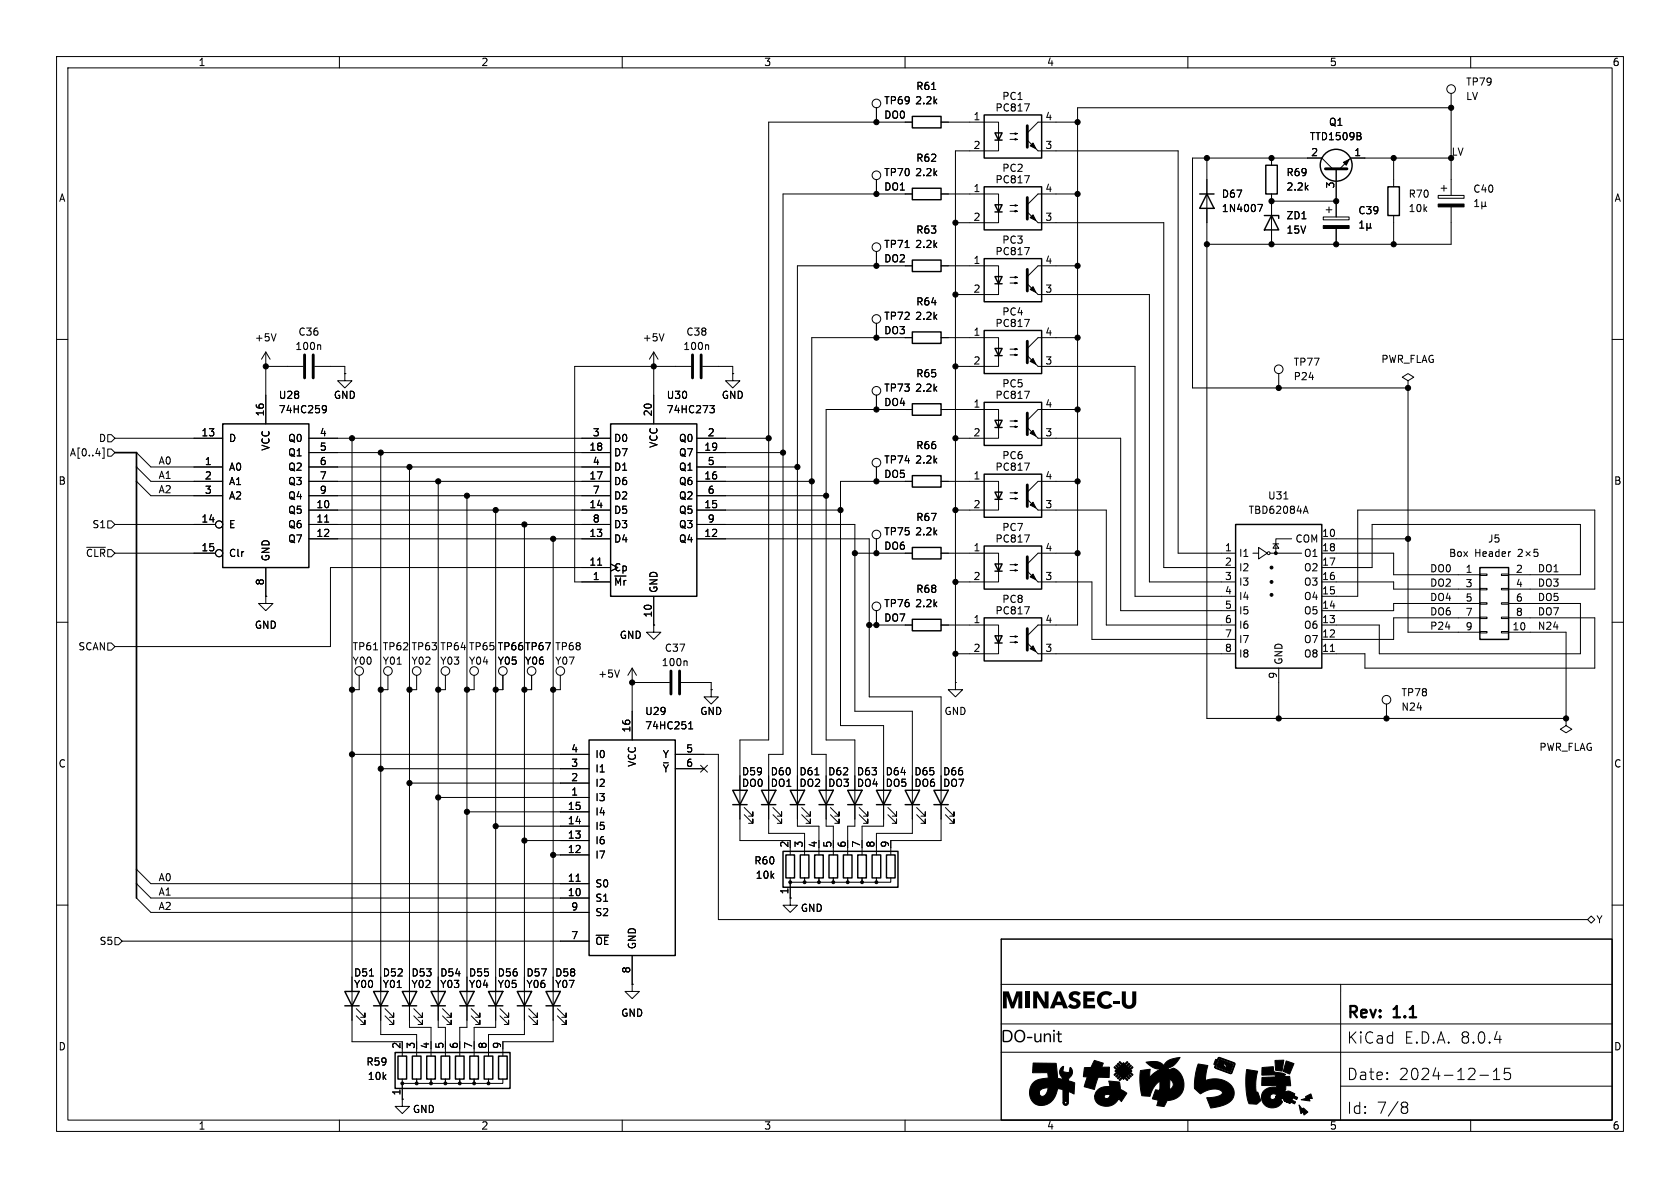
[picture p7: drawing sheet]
<svg xmlns="http://www.w3.org/2000/svg" width="297mm" height="210mm" viewBox="0 0 297 210" stroke-linecap="round" stroke-linejoin="round" font-family="sans-serif">
<defs><g id="words">
<g font-size="2.8">
<text x="177" y="184.8">DO-unit</text>
<text x="238" y="184.7">KiCad</text>
<text x="238" y="180.5">Rev:</text>
<text x="246.5" y="180.5">1.1</text>
<text x="248.2" y="184.7">E.D.A. 8.0.4</text>
<text x="238" y="191.2">Date:</text>
<text x="247.2" y="191.2">2024-12-15</text>
<text x="238" y="197.1">Id:</text>
<text x="243.3" y="197.1">7/8</text>
</g>
<g font-size="1.8">
<text x="35" y="11.9">1</text>
<text x="85" y="11.9">2</text>
<text x="135" y="11.9">3</text>
<text x="185" y="11.9">4</text>
<text x="235" y="11.9">5</text>
<text x="285" y="11.9">6</text>
<text x="161.9" y="16.1">R61</text>
<text x="177.1" y="17.9">PC1</text>
<text x="259.1" y="15.3">TP79</text>
<text x="259.1" y="17.9">LV</text>
<text x="156.2" y="18.6">TP69</text>
<text x="156.2" y="21.2">DO0</text>
<text x="161.7" y="18.6">2.2k</text>
<text x="172" y="21.3">1</text>
<text x="175.9" y="19.9">PC817</text>
<text x="184.7" y="21.3">4</text>
<text x="234.8" y="22.5">Q1</text>
<text x="161.9" y="28.8">R62</text>
<text x="172" y="26.4">2</text>
<text x="184.7" y="26.4">3</text>
<text x="231.5" y="25">TTD1509B</text>
<text x="231.7" y="27.7">2</text>
<text x="239.3" y="27.7">1</text>
<text x="256.5" y="27.6">LV</text>
<text x="10.3" y="35.9">A</text>
<text x="156.2" y="31.3">TP70</text>
<text x="156.2" y="33.9">DO1</text>
<text x="161.7" y="31.3">2.2k</text>
<text x="172" y="34">1</text>
<text x="175.9" y="32.6">PC817</text>
<text x="177.1" y="30.6">PC2</text>
<text x="184.7" y="34">4</text>
<text x="215.9" y="35.2">D67</text>
<text x="227.3" y="33.9">2.2k</text>
<text x="227.3" y="31.3">R69</text>
<text x="236" y="33.4" transform="rotate(-90 236 33.4)">3</text>
<text x="248.9" y="35.2">R70</text>
<text x="260.4" y="34.3">C40</text>
<text x="285.3" y="35.9">A</text>
<text x="161.9" y="41.5">R63</text>
<text x="172" y="39.1">2</text>
<text x="184.7" y="39.1">3</text>
<text x="215.9" y="37.7">1N4007</text>
<text x="227.3" y="39">ZD1</text>
<text x="227.3" y="41.5">15V</text>
<text x="240" y="38.1">C39</text>
<text x="248.9" y="37.7">10k</text>
<text x="156.2" y="44">TP71</text>
<text x="156.2" y="46.6">DO2</text>
<text x="161.7" y="44">2.2k</text>
<text x="172" y="46.7">1</text>
<text x="175.9" y="45.3">PC817</text>
<text x="177.1" y="43.3">PC3</text>
<text x="184.7" y="46.7">4</text>
<text x="172" y="51.8">2</text>
<text x="184.7" y="51.8">3</text>
<text x="52.7" y="59.5">C36</text>
<text x="121.2" y="59.5">C38</text>
<text x="156.2" y="56.7">TP72</text>
<text x="156.2" y="59.3">DO3</text>
<text x="161.7" y="56.7">2.2k</text>
<text x="161.9" y="54.2">R64</text>
<text x="172" y="59.4">1</text>
<text x="175.9" y="58">PC817</text>
<text x="177.1" y="56">PC4</text>
<text x="184.7" y="59.4">4</text>
<text x="45" y="60.6">+5V</text>
<text x="52.1" y="62.1">100n</text>
<text x="113.5" y="60.6">+5V</text>
<text x="120.7" y="62.1">100n</text>
<text x="172" y="64.5">2</text>
<text x="184.7" y="64.5">3</text>
<text x="228.6" y="64.9">TP77</text>
<text x="244.1" y="64.4">PWR_FLAG</text>
<text x="49.2" y="70.7">U28</text>
<text x="58.9" y="70.7">GND</text>
<text x="117.8" y="70.7">U30</text>
<text x="127.5" y="70.7">GND</text>
<text x="156.2" y="69.4">TP73</text>
<text x="156.2" y="72">DO4</text>
<text x="161.7" y="69.4">2.2k</text>
<text x="161.9" y="66.9">R65</text>
<text x="175.9" y="70.7">PC817</text>
<text x="177.1" y="68.7">PC5</text>
<text x="228.6" y="67.4">P24</text>
<text x="35.5" y="77.2">13</text>
<text x="46.7" y="73.7" transform="rotate(-90 46.7 73.7)">16</text>
<text x="49.2" y="73.3">74HC259</text>
<text x="56.4" y="77.2">4</text>
<text x="104.7" y="77.2">3</text>
<text x="115.3" y="73.7" transform="rotate(-90 115.3 73.7)">20</text>
<text x="117.8" y="73.3">74HC273</text>
<text x="125" y="77.2">2</text>
<text x="172" y="72.1">1</text>
<text x="172" y="77.2">2</text>
<text x="184.7" y="77.2">3</text>
<text x="184.7" y="72.1">4</text>
<text x="12.2" y="80.9">A[0..4]</text>
<text x="17.4" y="78.3">D</text>
<text x="27.9" y="82.2">A0</text>
<text x="36.1" y="82.3">1</text>
<text x="40.4" y="83.4">A0</text>
<text x="40.4" y="78.3">D</text>
<text x="47.9" y="79.8" transform="rotate(-90 47.9 79.8)">VCC</text>
<text x="50.9" y="78.3">Q0</text>
<text x="50.9" y="80.9">Q1</text>
<text x="50.9" y="83.4">Q2</text>
<text x="56.4" y="79.8">5</text>
<text x="56.4" y="82.3">6</text>
<text x="104.1" y="79.8">18</text>
<text x="104.7" y="82.3">4</text>
<text x="108.5" y="80.9">D7</text>
<text x="108.5" y="78.3">D0</text>
<text x="108.5" y="83.4">D1</text>
<text x="116.4" y="79.3" transform="rotate(-90 116.4 79.3)">VCC</text>
<text x="119.9" y="80.9">Q7</text>
<text x="119.9" y="78.3">Q0</text>
<text x="119.9" y="83.4">Q1</text>
<text x="124.4" y="79.8">19</text>
<text x="125" y="82.3">5</text>
<text x="156.2" y="82.1">TP74</text>
<text x="161.7" y="82.1">2.2k</text>
<text x="161.9" y="79.6">R66</text>
<text x="175.9" y="83.4">PC817</text>
<text x="177.1" y="81.4">PC6</text>
<text x="10.3" y="85.9">B</text>
<text x="27.9" y="84.7">A1</text>
<text x="27.9" y="87.3">A2</text>
<text x="36.1" y="84.8">2</text>
<text x="36.1" y="87.4">3</text>
<text x="40.4" y="86">A1</text>
<text x="40.4" y="88.5">A2</text>
<text x="50.9" y="86">Q3</text>
<text x="50.9" y="88.5">Q4</text>
<text x="55.8" y="89.9">10</text>
<text x="56.4" y="84.8">7</text>
<text x="56.4" y="87.4">9</text>
<text x="104.1" y="89.9">14</text>
<text x="104.1" y="84.8">17</text>
<text x="104.7" y="87.4">7</text>
<text x="108.5" y="86">D6</text>
<text x="108.5" y="88.5">D2</text>
<text x="119.9" y="86">Q6</text>
<text x="119.9" y="88.5">Q2</text>
<text x="124.4" y="89.9">15</text>
<text x="124.4" y="84.8">16</text>
<text x="125" y="87.4">6</text>
<text x="156.2" y="84.7">DO5</text>
<text x="172" y="84.8">1</text>
<text x="172" y="89.9">2</text>
<text x="184.7" y="89.9">3</text>
<text x="184.7" y="84.8">4</text>
<text x="224.1" y="88.5">U31</text>
<text x="285.3" y="85.9">B</text>
<text x="16.2" y="93.6">S1</text>
<text x="35.5" y="92.5">14</text>
<text x="40.4" y="93.6">E</text>
<text x="50.9" y="91">Q5</text>
<text x="50.9" y="93.6">Q6</text>
<text x="55.8" y="92.5">11</text>
<text x="55.8" y="95">12</text>
<text x="104.1" y="95">13</text>
<text x="104.7" y="92.5">8</text>
<text x="108.5" y="91">D5</text>
<text x="108.5" y="93.6">D3</text>
<text x="119.9" y="91">Q5</text>
<text x="119.9" y="93.6">Q3</text>
<text x="124.4" y="95">12</text>
<text x="125" y="92.5">9</text>
<text x="156.2" y="94.8">TP75</text>
<text x="161.7" y="94.8">2.2k</text>
<text x="161.9" y="92.3">R67</text>
<text x="177.1" y="94.1">PC7</text>
<text x="220.6" y="91">TBD62084A</text>
<text x="233.6" y="95">10</text>
<text x="15.1" y="98.7">~{CLR}</text>
<text x="35.5" y="97.5">15</text>
<text x="40.4" y="98.7">Clr</text>
<text x="47.9" y="99.3" transform="rotate(-90 47.9 99.3)">GND</text>
<text x="50.9" y="96.1">Q7</text>
<text x="104.1" y="100.1">11</text>
<text x="108.5" y="101.2">Cp</text>
<text x="108.5" y="96.1">D4</text>
<text x="119.9" y="96.1">Q4</text>
<text x="156.2" y="97.4">DO6</text>
<text x="172" y="97.5">1</text>
<text x="175.9" y="96.1">PC817</text>
<text x="184.7" y="97.5">4</text>
<text x="216.5" y="97.5">1</text>
<text x="216.5" y="100.1">2</text>
<text x="218.9" y="98.7">I1</text>
<text x="218.9" y="101.2">I2</text>
<text x="228.9" y="96.1">COM</text>
<text x="230.4" y="101.2">O2</text>
<text x="230.4" y="98.7">O1</text>
<text x="233.6" y="100.1">17</text>
<text x="233.6" y="97.5">18</text>
<text x="252.7" y="101.3">DO0</text>
<text x="256.1" y="98.7">Box</text>
<text x="259" y="101.3">1</text>
<text x="260.7" y="98.7">Header</text>
<text x="263" y="96.1">J5</text>
<text x="267.9" y="101.3">2</text>
<text x="271.8" y="101.3">DO1</text>
<text x="46.7" y="103.6" transform="rotate(-90 46.7 103.6)">8</text>
<text x="104.7" y="102.6">1</text>
<text x="108.5" y="103.7">~{Mr}</text>
<text x="116.4" y="104.9" transform="rotate(-90 116.4 104.9)">GND</text>
<text x="156.2" y="107.5">TP76</text>
<text x="161.7" y="107.5">2.2k</text>
<text x="161.9" y="105">R68</text>
<text x="172" y="102.6">2</text>
<text x="177.1" y="106.8">PC8</text>
<text x="184.7" y="102.6">3</text>
<text x="216.5" y="102.6">3</text>
<text x="216.5" y="105.2">4</text>
<text x="216.5" y="107.7">5</text>
<text x="218.9" y="103.7">I3</text>
<text x="218.9" y="106.3">I4</text>
<text x="230.4" y="106.3">O4</text>
<text x="230.4" y="103.7">O3</text>
<text x="233.6" y="107.7">14</text>
<text x="233.6" y="105.2">15</text>
<text x="233.6" y="102.6">16</text>
<text x="252.7" y="106.3">DO4</text>
<text x="252.7" y="103.8">DO2</text>
<text x="259" y="103.9">3</text>
<text x="259" y="106.4">5</text>
<text x="267.9" y="103.9">4</text>
<text x="267.9" y="106.4">6</text>
<text x="271.8" y="103.8">DO3</text>
<text x="271.8" y="106.3">DO5</text>
<text x="45" y="111.4">GND</text>
<text x="109.5" y="113.1">GND</text>
<text x="115.3" y="109.3" transform="rotate(-90 115.3 109.3)">10</text>
<text x="156.2" y="110.1">DO7</text>
<text x="172" y="110.2">1</text>
<text x="175.9" y="108.8">PC817</text>
<text x="184.7" y="110.2">4</text>
<text x="216.5" y="110.2">6</text>
<text x="216.5" y="112.8">7</text>
<text x="218.9" y="108.8">I5</text>
<text x="218.9" y="111.4">I6</text>
<text x="218.9" y="113.9">I7</text>
<text x="230.4" y="113.9">O7</text>
<text x="230.4" y="111.4">O6</text>
<text x="230.4" y="108.8">O5</text>
<text x="233.6" y="112.8">12</text>
<text x="233.6" y="110.2">13</text>
<text x="252.7" y="108.9">DO6</text>
<text x="252.7" y="111.4">P24</text>
<text x="259" y="109">7</text>
<text x="259" y="111.5">9</text>
<text x="267.3" y="111.5">10</text>
<text x="267.9" y="109">8</text>
<text x="271.8" y="111.4">N24</text>
<text x="271.8" y="108.9">DO7</text>
<text x="13.8" y="115.2">SCAN</text>
<text x="62.2" y="115.2">TP61</text>
<text x="62.2" y="117.7">Y00</text>
<text x="67.6" y="115.2">TP62</text>
<text x="67.6" y="117.7">Y01</text>
<text x="72.7" y="115.2">TP63</text>
<text x="72.7" y="117.7">Y02</text>
<text x="77.7" y="115.2">TP64</text>
<text x="77.7" y="117.7">Y03</text>
<text x="82.8" y="115.2">TP65</text>
<text x="82.8" y="117.7">Y04</text>
<text x="87.9" y="115.2">TP66</text>
<text x="87.9" y="117.7">Y05</text>
<text x="92.7" y="115.2">TP67</text>
<text x="92.7" y="117.7">Y06</text>
<text x="98.1" y="115.2">TP68</text>
<text x="98.1" y="117.7">Y07</text>
<text x="105.7" y="120">+5V</text>
<text x="116.9" y="118">100n</text>
<text x="117.4" y="115.4">C37</text>
<text x="172" y="115.3">2</text>
<text x="184.7" y="115.3">3</text>
<text x="216.5" y="115.3">8</text>
<text x="218.9" y="116.4">I8</text>
<text x="226.9" y="117.6" transform="rotate(-90 226.9 117.6)">GND</text>
<text x="230.4" y="116.4">O8</text>
<text x="233.6" y="115.3">11</text>
<text x="225.8" y="120.1" transform="rotate(-90 225.8 120.1)">9</text>
<text x="247.7" y="125.8">N24</text>
<text x="247.7" y="123.3">TP78</text>
<text x="111.5" y="129.6" transform="rotate(-90 111.5 129.6)">16</text>
<text x="114" y="126.6">U29</text>
<text x="114" y="129.1">74HC251</text>
<text x="123.7" y="126.6">GND</text>
<text x="166.9" y="126.6">GND</text>
<text x="10.3" y="135.9">C</text>
<text x="100.9" y="135.6">3</text>
<text x="100.9" y="133.1">4</text>
<text x="105.2" y="136.8">I1</text>
<text x="105.2" y="134.2">I0</text>
<text x="112.6" y="135.7" transform="rotate(-90 112.6 135.7)">VCC</text>
<text x="117.1" y="134.2">Y</text>
<text x="117.1" y="136.8">~{Y}</text>
<text x="121.2" y="133.1">5</text>
<text x="121.2" y="135.6">6</text>
<text x="131.1" y="137.3">D59</text>
<text x="136.2" y="137.3">D60</text>
<text x="141.2" y="137.3">D61</text>
<text x="146.3" y="137.3">D62</text>
<text x="151.4" y="137.3">D63</text>
<text x="156.5" y="137.3">D64</text>
<text x="161.6" y="137.3">D65</text>
<text x="166.6" y="137.3">D66</text>
<text x="272" y="132.9">PWR_FLAG</text>
<text x="285.3" y="135.9">C</text>
<text x="100.3" y="143.3">15</text>
<text x="100.9" y="140.7">1</text>
<text x="100.9" y="138.2">2</text>
<text x="105.2" y="141.8">I3</text>
<text x="105.2" y="139.3">I2</text>
<text x="131.1" y="139.3">DO0</text>
<text x="136.2" y="139.3">DO1</text>
<text x="141.2" y="139.3">DO2</text>
<text x="146.3" y="139.3">DO3</text>
<text x="151.4" y="139.3">DO4</text>
<text x="156.5" y="139.3">DO5</text>
<text x="161.6" y="139.3">DO6</text>
<text x="166.6" y="139.3">DO7</text>
<text x="100.3" y="148.3">13</text>
<text x="100.3" y="145.8">14</text>
<text x="105.2" y="149.5">I6</text>
<text x="105.2" y="146.9">I5</text>
<text x="105.2" y="144.4">I4</text>
<text x="139.4" y="149.9" transform="rotate(-90 139.4 149.9)">2</text>
<text x="142" y="149.9" transform="rotate(-90 142 149.9)">3</text>
<text x="144.5" y="149.9" transform="rotate(-90 144.5 149.9)">4</text>
<text x="147.1" y="149.9" transform="rotate(-90 147.1 149.9)">5</text>
<text x="149.6" y="149.9" transform="rotate(-90 149.6 149.9)">6</text>
<text x="152.1" y="149.9" transform="rotate(-90 152.1 149.9)">7</text>
<text x="154.7" y="149.9" transform="rotate(-90 154.7 149.9)">8</text>
<text x="157.2" y="149.9" transform="rotate(-90 157.2 149.9)">9</text>
<text x="27.9" y="155.9">A0</text>
<text x="100.3" y="156">11</text>
<text x="100.3" y="150.9">12</text>
<text x="105.2" y="152">I7</text>
<text x="133.3" y="153">R60</text>
<text x="133.5" y="155.5">10k</text>
<text x="27.9" y="158.4">A1</text>
<text x="27.9" y="160.9">A2</text>
<text x="100.3" y="158.5">10</text>
<text x="100.9" y="161">9</text>
<text x="105.2" y="159.6">S1</text>
<text x="105.2" y="157.1">S0</text>
<text x="139.4" y="158.2" transform="rotate(-90 139.4 158.2)">1</text>
<text x="141.5" y="161.4">GND</text>
<text x="17.5" y="167.2">S5</text>
<text x="100.9" y="166.1">7</text>
<text x="105.2" y="167.2">~{OE}</text>
<text x="105.2" y="162.2">S2</text>
<text x="112.6" y="167.9" transform="rotate(-90 112.6 167.9)">GND</text>
<text x="282.1" y="163.4">Y</text>
<text x="62.5" y="172.8">D51</text>
<text x="67.6" y="172.8">D52</text>
<text x="72.7" y="172.8">D53</text>
<text x="77.7" y="172.8">D54</text>
<text x="82.8" y="172.8">D55</text>
<text x="87.9" y="172.8">D56</text>
<text x="93" y="172.8">D57</text>
<text x="98.1" y="172.8">D58</text>
<text x="111.5" y="172.2" transform="rotate(-90 111.5 172.2)">8</text>
<text x="62.5" y="174.9">Y00</text>
<text x="67.6" y="174.9">Y01</text>
<text x="72.7" y="174.9">Y02</text>
<text x="77.7" y="174.9">Y03</text>
<text x="82.8" y="174.9">Y04</text>
<text x="87.9" y="174.9">Y05</text>
<text x="93" y="174.9">Y06</text>
<text x="98.1" y="174.9">Y07</text>
<text x="109.7" y="179.9">GND</text>
<text x="10.3" y="185.9">D</text>
<text x="70.9" y="185.5" transform="rotate(-90 70.9 185.5)">2</text>
<text x="73.4" y="185.5" transform="rotate(-90 73.4 185.5)">3</text>
<text x="75.9" y="185.5" transform="rotate(-90 75.9 185.5)">4</text>
<text x="78.5" y="185.5" transform="rotate(-90 78.5 185.5)">5</text>
<text x="81" y="185.5" transform="rotate(-90 81 185.5)">6</text>
<text x="83.6" y="185.5" transform="rotate(-90 83.6 185.5)">7</text>
<text x="86.1" y="185.5" transform="rotate(-90 86.1 185.5)">8</text>
<text x="88.6" y="185.5" transform="rotate(-90 88.6 185.5)">9</text>
<text x="285.3" y="185.9">D</text>
<text x="64.7" y="188.6">R59</text>
<text x="64.9" y="191.1">10k</text>
<text x="70.9" y="193.7" transform="rotate(-90 70.9 193.7)">1</text>
<text x="72.9" y="197">GND</text>
<text x="35" y="199.9">1</text>
<text x="85" y="199.9">2</text>
<text x="135" y="199.9">3</text>
<text x="185" y="199.9">4</text>
<text x="235" y="199.9">5</text>
<text x="285" y="199.9">6</text>
</g>
</g></defs>
<g fill="none" stroke="#000" stroke-width=".18">
<path d="M10 10h277v190h-277zM12 12h273v186h-273zM60 10v2M110 10v2M154.9 19.1v2.5M160 10v2M164.7 15.8h.7M181.1 18.4h.9l-.6 1.2M210 10v2M256.5 19.1h-66v91.4h-7l-1.9 1.9M256.5 16.5v18M260 10v2"/>
<path d="M154.9 31.8v2.5M161.3 21.6h-25.4v109.2h-5.1v17.8h8.9M161.3 34.3h-22.9v99.1h-2.5v13.9h6.3v1.3M166.4 34.3h10.1v5.1h-7.6M166.4 21.6h10.1v5.1h-7.6v94M178.6 37.3h1.2l-.3 .2v-.3l.3 .1M178.6 36.3h1.2l-.3 .1v-.2l.3 .1M178.6 24.6h1.2l-.3 .2v-.3l.3 .1M178.6 23.6h1.2l-.3 .1v-.2l.3 .1M181.1 31.1h.9l-.6 1.2M183.5 26.7h24.8v71.1h10.1M183.5 39.4h22.2v60.9h12.7"/>
<path d="M190.5 34.3h-7l-1.9 1.9M190.5 21.6h-7l-1.9 1.9M213.4 27.9v99.1h63.5M222.4 36.1h.8l-.5 1.3M224.8 27.9v1.3M224.8 34.3v8.9M224.8 35.6h11.4M233.9 38.4h4.6v.5h-4.6zM234.4 37.1h1.1M234.9 36.6v1M235.6 29.8l-1.9-1.9h-22.9v40.7h38.1M236.2 29.8v8.6"/>
<path d="M240.4 39.4l.3-.3v1.2M240.5 24.1l.1 .2-.1 .3M240.5 23.6v.3M241.7 39.5v1.3M242.3 39.5v.6M246.4 27.9v5.1M246.4 38.1v5.1M254.3 34.5h4.5v.6h-4.5zM254.8 33.3h1M255.3 32.8v1M256.5 27.9h-17.7l-1.9 1.9M256.5 36.6v6.6h-43.1"/>
<path d="M260.7 36.5h.7M260.7 35.6l.4-.3v1.2M262 36.3l.2 .2h.2l.2-.2M262 35.7v1.2M262.6 36.3l.2 .2M262.6 35.7v.6M10 60h2M48.8 59l-.4 1.3M117.4 59l-.4 1.3M154.9 44.5v2.5M154.9 57.2v2.5M160 43.8h.7"/>
<path d="M161.3 47h-20.3v99.1h3.8v2.5M161.3 59.7h-17.8v73.7h2.5v12.7h1.3v2.5M166.4 47h10.1v5.1h-7.6M166.4 59.7h10.1v5.1h-7.6M178.6 50h1.2l-.3 .2v-.3l.3 .1M178.6 49h1.2l-.3 .1v-.2l.3 .1M181.1 43.8h.9l-.6 1.2M181.1 56.5h.9l-.6 1.2M183.5 52.1h19.7v50.8h15.2M190.5 47h-7l-1.9 1.9M190.5 59.7h-7l-1.9 1.9M236.2 40.4v2.8"/>
<path d="M240.4 40.3h.7M241.7 40.1l.1 .2h.3l.2-.2M242.3 40.1l.1 .2M285 60h2M18.1 79.2h.3v1.8h-.3M19 79.4h.7l.6 .6-.6 .6h-.7zM19 76.8h.7l.6 .7-.6 .6h-.7zM20.3 77.5h19.1M47 64.8h.1M47 64.8h6.6M47 62.2v12.7M47 62.2l-.8 1.3"/>
<path d="M47 62.2l.8 1.3M54.6 77.5h53.3M55.6 64.8h5.4v1.2M56.5 60.9l.2 .2v.7M57.1 71.8l.4-.1 .1 .1a.84 .84 0 0 1-.3 1.2h-.2M57.7 72.2l-.2 .3-.4-.1M61 66v1.3h1.2l-1.2 1.3-1.3-1.3h1.3M61 66h.1M62.2 77.5v106.7h8.9M115.6 64.8h.1M115.6 62.2v12.7M115.6 62.2l-.8 1.3"/>
<path d="M115.6 62.2l.7 1.3M122.2 64.8h-20.6v38.1h6.3M123.2 77.5h12.7M124.2 64.8h5.3v1.2M125.1 60.9l.2 .2v.7M125.5 71.7h.8l-.4 .5 .3 .1 .1 .4-.3 .3h-.3M129.5 66v1.3h1.3l-1.3 1.3-1.2-1.3h1.2M129.5 66h.1M154.9 69.9v2.5M161.3 72.4h-15.3v58.4h5.1v15.3h-1.2v2.5M166.4 72.4h10.1v5.1h-7.6M178.6 62.7h1.2l-.3 .2v-.3l.3 .1"/>
<path d="M178.6 61.7h1.2l-.3 .1v-.2l.3 .1M178.6 75.4h1.2l-.3 .2v-.3l.3 .1M178.6 74.4h1.2l-.3 .1v-.2l.3 .1M181.1 69.2h.9l-.6 1.2M183.5 64.8h17.2v40.6h17.7M183.5 77.5h14.6v30.5h20.3M190.5 72.4h-7l-1.9 1.9M226.1 66v2.6M248.9 67.3l1-.6-1-.7-1 .7 1 .6v1.3M248.9 68.6h.1M248.9 68.6v43.2h12.7M15.3 96.7h3.3"/>
<path d="M19 92.1h.7l.6 .6-.6 .6h-.7zM20.3 92.7h17.8M20.3 97.8h17.8M24.1 82.6l2.6 2.5h12.7M24.1 80l2.6 2.6h12.7M24.1 85.1l2.6 2.5h12.7M54.6 90.2h53.3M54.6 85.1h53.3M54.6 82.6h53.3M54.6 92.7h53.3M54.6 95.3h53.3M54.6 87.6h53.3"/>
<path d="M54.6 80h53.3M57.4 92.3h.7M67.3 80v102.9h6.4v1.3M72.4 82.6v99h3.8v2.6M77.5 85.1v96.5h1.2v2.6M82.5 87.6v94h-1.2v2.6M87.6 90.2v91.4h-3.8v2.6M92.7 92.7v90.2h-6.3v1.3M97.8 95.3v88.9h-8.9M105.7 99.9h.7M123.2 90.2h25.4M123.2 85.1h20.3"/>
<path d="M123.2 82.6h17.8M123.2 92.7h27.9v33h10.2v21.6h-6.4v1.3M123.2 95.3h30.5v27.9h12.7v25.4h-8.9M123.2 87.6h22.8M123.2 80h15.2M151.1 97.8h10.2M154.9 82.6v2.5M154.9 95.3v2.5M161.3 85.1h-12.7v43.2h7.6v17.8h-3.8v2.5M166.4 85.1h10.1v5.1h-7.6M166.4 97.8h10.1v5.1h-7.6M178.6 88.1h1.2l-.3 .2v-.3l.3 .1"/>
<path d="M178.6 87.1h1.2l-.3 .1v-.2l.3 .1M178.6 99.8h1.2l-.3 .1v-.2l.3 .1M181.1 81.9h.9l-.6 1.2M181.1 94.6h.9l-.6 1.2M183.5 90.2h12.1v20.3h22.8M190.5 85.1h-7l-1.9 1.9M190.5 97.8h-7l-1.9 1.9M221.5 97.8h1M222.5 96.8l1.5 1-1.5 1zM224.5 97.8h5.6M225 96.1h1.1M225.6 96.1l.5 .8h-1.1z"/>
<path d="M227 88.2h.7M228.3 95.3h-2.7v2.5M230.5 90.4h.6M230.8 89.5l.5 1.2M233.7 95.3h15.2M233.7 97.8h12.7v3.8h15.2M268.4 97.2l.5-.1 .2 .4-.8 .9h.8M269.8 97.5l.7 .7M270.5 97.5l-.7 .7M271.8 97.1h-.6v.6l.2-.1h.4l.1 .2-.1 .4-.1 .2-.5-.2M10 110h2M19 113.7h.7l.6 .6-.6 .6h-.7z"/>
<path d="M47 105.4v1.3h1.3l-1.3 1.3-1.3-1.3h1.3M47 105.4h.1M47 100.3v5.1M63.5 119.4v2.5h-1.3M66 114.9h.8M68.6 119.4v2.5h-1.3M73.7 119.4v2.5h-1.3M78.7 119.4v2.5h-1.2M83.8 119.4v2.5h-1.3M88.9 119.4v2.5h-1.3M94 119.4v2.5h-1.3M99.1 119.4v2.5h-1.3"/>
<path d="M107.9 100.3h-49.5v14h-38.1M109.5 118.4l-.4 1.3M111.8 118.1l-.8 1.3M111.8 118.1v12.7M111.8 118.1l.7 1.3M115.6 110.5v1.3h1.2l-1.2 1.2-1.3-1.2h1.3M115.6 110.5h.1M115.6 105.4v5.1M121.3 116.8l.2 .2v.7M153.7 110.5h7.6M154.9 108v2.5M166.4 110.5h10.1v5.1h-7.6"/>
<path d="M178.6 113.5h1.2l-.3 .2v-.3l.3 .1M178.6 112.5h1.2l-.3 .1v-.2l.3 .1M178.6 100.8h1.2l-.3 .2v-.3l.3 .1M181.1 107.3h.9l-.6 1.2M183.5 115.6h34.9M183.5 102.9h9.5v10.1h25.4M226.1 118.1v8.9M233.7 100.3h8.9v-7.6h36.8v8.9h-12.7M233.7 102.9h12.7v1.2h15.2M235.2 115.2h.7M261.6 111.6h1.3v.3h-1.3zM261.6 109.1h1.3v.2h-1.3z"/>
<path d="M261.6 106.6h1.3v.2h-1.3zM261.6 104h1.3v.3h-1.3zM261.6 101.5h1.3v.2h-1.3zM261.6 106.7h-15.2v1.3h-12.7M261.6 109.2h-15.2v3.8h-12.7M265.4 111.6h1.3v.3h-1.3zM265.4 109.1h1.3v.2h-1.3zM265.4 106.6h1.3v.2h-1.3zM265.4 104h1.3v.3h-1.3zM265.4 101.5h1.3v.2h-1.3zM266.7 104.1h15.2v-13.9h-41.9v15.2h-6.3M266.7 111.8h10.2v15.2"/>
<path d="M266.7 106.7h12.7v8.9h-35.6v-5.1h-10.1M266.7 109.2h15.2v8.9h-40.6v-2.5h-7.6M285 110h2M62.2 133.4h41.9M67.3 135.9h36.8M72.4 138.4h31.7M111.8 120.7h.1M111.8 120.7h6.6M117.3 134.8h.8M119.4 135.9h5.1M119.4 133.4h7.6v29.2h153.7M120.4 120.7h5.3v1.2"/>
<path d="M121.7 128.8h.8M121.7 127.9l.4-.3v1.2M123.9 135.3l1.2 1.2M125.1 135.3l-1.2 1.2M125.7 121.9v1.3h1.3l-1.3 1.3-1.2-1.3h1.2M125.7 121.9h.1M144.1 137h.7M168.9 120.7v1.2h1.3l-1.3 1.3-1.3-1.3h1.3M168.9 120.7h.1M245.1 124.5v2.5M276.9 127v1.3l1 .6-1 .6-1.1-.6 1.1-.6M276.9 127h.1"/>
<path d="M10 160h2M24.1 156.2l2.6 2.6h77.4M24.1 153.7l2.6 2.5h77.4M24.1 158.8l2.6 2.5h77.4M77.5 141h26.6M82.5 143.5h21.6M87.6 146.1h16.5M92.7 148.6h11.4M97.8 151.1h6.3M101.8 155.8h.8M131.6 144l1.5 1.5v-.7v.7h-.8M131.6 142.7l1.5 1.6v-.8v.8h-.8"/>
<path d="M136.7 144l1.5 1.5v-.7v.7h-.8M136.7 142.7l1.5 1.6v-.8v.8h-.8M139.7 158.8v1.2h1.3l-1.3 1.3-1.3-1.3h1.3M139.7 158.8h.1M139.7 155.2v.8h2.5v-.8v.8h2.6v-.8v.8h2.5v-.8v.8h2.6v-.8v.8h2.5v-.8v.8h2.5v-.8v.8h2.6v-.8M139.7 149.9v1.2M139.7 156.2v2.6M141.7 144l1.6 1.5v-.7v.7h-.8M141.7 142.7l1.6 1.6v-.8v.8h-.8M142.2 149.9v1.2M144.8 149.9v1.2M146.8 144l1.5 1.5v-.7v.7h-.7"/>
<path d="M146.8 142.7l1.5 1.6v-.8v.8h-.7M147.3 149.9v1.2M149.9 149.9v1.2M151.9 144l1.5 1.5v-.7v.7h-.7M151.9 142.7l1.5 1.6v-.8v.8h-.7M152.4 149.9v1.2M154.9 149.9v1.2M157 144l1.5 1.5v-.7v.7h-.8M157 142.7l1.5 1.6v-.8v.8h-.8M157.5 149.9v1.2M162.1 144l1.5 1.5v-.7v.7h-.8M162.1 142.7l1.5 1.6v-.8v.8h-.8"/>
<path d="M167.1 144l1.6 1.5v-.7v.7h-.8M167.1 142.7l1.6 1.6v-.8v.8h-.8M285 160h2M20.3 165.7h.7l.6 .7-.6 .6h-.7zM21.6 166.4h82.5M63 179.6l1.5 1.5v-.8v.8h-.7M63 178.3l1.5 1.5v-.7v.7h-.7M65.3 172.5h.7M68.1 179.6l1.5 1.5v-.8v.8h-.8M68.1 178.3l1.5 1.5v-.7v.7h-.8M73.2 179.6l1.5 1.5v-.8v.8h-.8M73.2 178.3l1.5 1.5v-.7v.7h-.8"/>
<path d="M78.2 179.6l1.6 1.5v-.8v.8h-.8M78.2 178.3l1.6 1.5v-.7v.7h-.8M83.3 179.6l1.5 1.5v-.8v.8h-.7M83.3 178.3l1.5 1.5v-.7v.7h-.7M88.4 179.6l1.5 1.5v-.8v.8h-.7M88.4 178.3l1.5 1.5v-.7v.7h-.7M93.5 179.6l1.5 1.5v-.8v.8h-.8M93.5 178.3l1.5 1.5v-.7v.7h-.8M98.6 179.6l1.5 1.5v-.8v.8h-.8M98.6 178.3l1.5 1.5v-.7v.7h-.8M111.8 174v1.3h1.2l-1.2 1.2-1.3-1.2h1.3M111.8 174h.1"/>
<path d="M111.8 168.9v5.1M177 166h108v32h-108zM177 174h108M237 174v24M280.7 162.6l.6-.7 .6 .7-.6 .6zM60 198v2M71.1 190.8v.7h2.6v-.7v.7h2.5v-.7v.7h2.5v-.7v.7h2.6v-.7v.7h2.5v-.7v.7h2.6v-.7v.7h2.5v-.7M71.1 194.3v1.3h1.3l-1.3 1.3-1.3-1.3h1.3M71.1 194.3h.1M71.1 185.4v1.3M71.1 191.8v2.5M73.7 185.4v1.3"/>
<path d="M76.2 185.4v1.3M78.7 185.4v1.3M81.3 185.4v1.3M83.8 185.4v1.3M86.4 185.4v1.3M88.9 185.4v1.3M110 198v2M160 198v2M177 186h108M177 181h108M210 198v2M237 192h48"/>
<path d="M247.9 195.6l.2 .1M247.9 194.9l.2-.1 .6 .1a.41 .41 0 0 1 .2 .5 .41 .41 0 0 1-.4 .3M248.1 195.7h.4M248.1 195.7l-.2 .1M248.5 195.7l.4 .4-.1 .5-.3 .2-.6-.1M260 198v2M261.6 190.1h1.5M264 190.8h1.2M264 189.4l.6-.6v2M264.2 183.7h1.2M267 188.8h-1l-.1 1 .3-.2 .7 .1 .2 .3-.1 .7-.3 .1h-.5l-.3-.1"/>
<circle cx="154.9" cy="18.3" r=".76"/>
<circle cx="256.5" cy="15.7" r=".76"/>
<circle cx="154.9" cy="31" r=".76"/>
<circle cx="154.9" cy="56.4" r=".76"/>
<circle cx="154.9" cy="43.7" r=".76"/>
<circle cx="154.9" cy="69.1" r=".76"/>
<circle cx="226.1" cy="65.3" r=".76"/>
<circle cx="38.7" cy="92.7" r=".63"/>
<circle cx="38.7" cy="97.8" r=".63"/>
<circle cx="154.9" cy="94.5" r=".76"/>
<circle cx="154.9" cy="81.8" r=".76"/>
<circle cx="224.3" cy="97.8" r=".25"/>
<circle cx="63.5" cy="118.6" r=".76"/>
<circle cx="68.6" cy="118.6" r=".76"/>
<circle cx="73.7" cy="118.6" r=".76"/>
<circle cx="78.7" cy="118.6" r=".76"/>
<circle cx="83.8" cy="118.6" r=".76"/>
<circle cx="88.9" cy="118.6" r=".76"/>
<circle cx="94" cy="118.6" r=".76"/>
<circle cx="99.1" cy="118.6" r=".76"/>
<circle cx="154.9" cy="107.2" r=".76"/>
<circle cx="245.1" cy="123.7" r=".76"/>
</g>
<path d="M177.3 175.3h1l.7 1.9 .7-1.9h1v3h-.7v-2.2l-.8 2.2h-.5l-.7-2.2v2.2h-.7zM181.3 175.3h.7v3h-.7zM182.7 175.3h.8l1.2 1.9v-1.9h.7v3h-.8l-1.3-2 .1 2h-.7zM186.9 175.3h.7l1.2 3h-.8l-.2-.6h-1.2l-.2 .6h-.8l.5-1.2h1.5l-.4-1-.4 1h-.7zM189.2 175.5l.8-.3 .8 .2 .3 .2-.5 .5a.49 .49 0 0 0-.5-.3 .49 .49 0 0 0-.4 .4 2.03 2.03 0 0 1 1.3 1.1 1.26 1.26 0 0 1-.9 1.1 1.26 1.26 0 0 1-1.3-.5l.5-.5 .2 .2a.4 .4 0 0 0 .6 .1 .4 .4 0 0 0 .1-.5l-.2-.1a.97 .97 0 0 1-.9-.5 .97 .97 0 0 1 0-1zM191.5 175.3h2v.6h-1.3v.5h1.3v.6h-1.3v.6h1.4v.7h-2.1zM194.4 175.6a1.76 1.76 0 0 1 2.3 0l-.5 .5a.88 .88 0 0 0-1.3 0 .88 .88 0 0 0 .1 1.3 .88 .88 0 0 0 1.2 0l.5 .5a1.6 1.6 0 0 1-2.3 0 1.6 1.6 0 0 1 0-2.3zM196.8 176.9h1.1v.5h-1.1zM198.3 175.3h.7v1.8a.57 .57 0 0 0 .6 .6 .57 .57 0 0 0 .6-.6v-1.8h.7v1.8a1.28 1.28 0 0 1-1.3 1.2 1.28 1.28 0 0 1-1.3-1.2zM187.1 182.3h.1l.1 .4 .4 .1-.4 .1v.9v.2l.4 .1a.38 .38 0 0 1-.4 .2 .38 .38 0 0 1-.3-.4v-1l-.3-.1 .3-.1z" fill="#000"/>
<g fill="#000" stroke="#000" stroke-width=".18">
<path d="M182.1 38.5l.5-.5 .5 1zM182.1 25.8l.5-.5 .5 1zM181.6 37.5l1.9 1.9zM181.6 24.8l1.9 1.9zM237.5 28.7l1-.5-.5 1zM233.9 39.9h4.6v.5h-4.6zM254.3 36.1h4.5v.5h-4.5zM182.1 51.2l.5-.5 .5 1zM181.6 50.2l1.9 1.9zM182.1 63.9l.5-.5 .5 1zM182.1 76.6l.5-.5 .5 1zM181.6 62.9l1.9 1.9z"/>
<path d="M181.6 75.6l1.9 1.9zM182.1 89.3l.5-.5 .5 1zM181.6 88.3l1.9 1.9zM182.1 114.7l.5-.5 .5 1zM182.1 102l.5-.5 .5 1zM181.6 113.7l1.9 1.9zM181.6 101l1.9 1.9zM182.6 187.9l4.1 .1 .3 2.6 .9 .2-.1-.2a1.17 1.17 0 0 1 .2-2.1l-.1 .9 .6 .1h.5l.2-.8a1.1 1.1 0 0 1-.2 1.9l-.1 .5 .6 .1a.43 .43 0 0 1 .5 .2 .43 .43 0 0 1 0 .5l-.1 1.5-1-.4v2a.48 .48 0 0 1-.5 .4 .48 .48 0 0 1-.5-.5l.3 .1a.22 .22 0 0 0 .4 .1 .22 .22 0 0 0-.1-.4 .22 .22 0 0 0-.3 .2h-.3v-2.3l-.9-.2-.1 .2a2.93 2.93 0 0 1-3.3 2.8 2.11 2.11 0 0 1-1.6-2.2h1.7v.1a.69 .69 0 0 0 .8 .5 .69 .69 0 0 0 .6-.7l.2-.7a1.35 1.35 0 0 0-1.6 .7v.1h-1.7a2.48 2.48 0 0 1 2.7-2.6h.6l-.1-1h-2.7zM191.7 188.7h.4a.74 .74 0 0 0 1.1-.7l.1-.2a.36 .36 0 0 1 .2-.4 .36 .36 0 0 1 .4 .2l.8 .2a.26 .26 0 0 1 .4 .1 .26 .26 0 0 1-.2 .4l-.1 .4 1.3-.1v1.9l-2-.1-.6 2.2-1.8-.5 .5-1.7h-.3a.25 .25 0 0 1-.4 0 .25 .25 0 0 1 .1-.4zM194.1 192.6a3.1 3.1 0 0 1 2.1-.5l-.1-.5a.25 .25 0 0 1-.1-.3 .25 .25 0 0 1 .1-.2l1.4 .1a.38 .38 0 0 1 .5 .1 .38 .38 0 0 1 0 .5v.3a.39 .39 0 0 0 .2 .5l1 .6-1 1.5-.4-.5a2.36 2.36 0 0 1-4.2 .2l-.1-.6h1.7a.53 .53 0 0 0 .6 .3 .53 .53 0 0 0 .4-.6h-.2a.73 .73 0 0 0-.8 .3h-1.7l.2-.6zM197.1 188.5l.3 .4-.1 .1-.4-.3zM197.1 189.8l.2-.2 .1 .2-.3 .3-.2-.1z"/>
<path d="M197.3 188.3l.1-.1 .3 .4-.1 .1-.4-.3zM197.6 189.9l.1 .2-.3 .3-.2-.1zM197.6 188l.1-.1 .3 .4-.1 .1-.4-.3zM197.5 190.6l.4-.4 .1 .2-.3 .3zM197.8 187.8l.2-.2 .3 .4-.1 .1zM198 190.7l.2-.2 .1 .2-.3 .3-.2-.1zM198.9 190.7l.2-.2 .3 .4-.1 .1zM199.3 187.6l.1 .2-.3 .3-.2-.1zM198.6 187.8l1.5 1.5-1.5 1.5-1.5-1.5 2.5 .1 .1-.1h-2.6zM199.3 190.3l.1-.1 .3 .4-.1 .1-.4-.3zM199.4 188.1l.2-.2 .1 .2-.3 .3-.2-.1zM199.5 190.1l.2-.2 .3 .4-.1 .1z"/>
<path d="M199.5 188.6l.4-.4 .1 .2-.3 .3zM199.9 189.7l.1-.1 .3 .4-.1 .1-.4-.3zM200.2 188.5l.1 .2-.3 .3-.2-.1zM202.6 187.8l.4-.1a2.54 2.54 0 0 1 2.7 .7h.1a2.37 2.37 0 0 1 2.3-1.4l.5-.1-.1 .2a3.2 3.2 0 0 1-2 1.7l.1 .3 .3-.1a1.17 1.17 0 0 1 1.6 .6 2.94 2.94 0 0 1 .6 3.2 2.94 2.94 0 0 1-2.8 1.8l-.3 .6a.43 .43 0 0 1-.2 .4 .43 .43 0 0 1-.5 0l-.8-.2 .3-.9-1.1-.3 .6-1.6 .7 .2v-.2h1.7a.95 .95 0 0 0 .7-.9 .95 .95 0 0 0-.6-.9l-.1 1.8h-1.7v-1.5l-.2 .2a5.2 5.2 0 0 0-1.6 2.5l-1.4-.1a9.4 9.4 0 0 1-.1-4.5l1.6-.2v1.5l.6-.7a1.35 1.35 0 0 1 1-.5l.1-.3a4 4 0 0 1-2.4-1.2zM211.8 188.1l1.7 .3-.4 2.6a4.1 4.1 0 0 1 4.9 1.4 2.18 2.18 0 0 1-1.7 3l-1.9 .4a.28 .28 0 0 1-.4 0 .28 .28 0 0 1-.1-.3l-.6-1.4 .4-.1a3 3 0 0 0 2.4-.8 1.35 1.35 0 0 0-1.6-.7 5.5 5.5 0 0 0-2.3 .9l-1-1.1 .1-2.1zM214.9 187.3a.17 .17 0 0 0 .3 .1 .17 .17 0 0 0 .1-.2 .4 .4 0 0 1 .3-.3 .4 .4 0 0 1 .4 .2l2.3 .8 .1 .3-.3 .7a.95 .95 0 0 1-.6 .9l-1.8-.6a1.06 1.06 0 0 1-.9-.6l2.5 1a.3 .3 0 0 0 .4 0 .3 .3 0 0 0 .1-.3l.4-1.3-2.3-.8a.32 .32 0 0 0-.4-.1 .32 .32 0 0 0-.2 .4l-.4 1.1h-.1a.25 .25 0 0 0 .1-.3 .25 .25 0 0 0-.3-.2zM215.6 187.3l2.2 .7a.22 .22 0 0 1 .2 .2 .22 .22 0 0 1-.1 .3l-.2 .6a.3 .3 0 0 1-.2 .4 .3 .3 0 0 1-.4-.1l-2-.8 .1-.3h.9a.3 .3 0 0 1 .4 .2 .3 .3 0 0 1-.1 .4l.6-.5a.29 .29 0 0 1-.4-.2 .29 .29 0 0 1 .1-.3l-.6 .4h-.9zM220.4 189.1l1.9 .3-.3 1.8 .1 1.7a.17 .17 0 0 0 0 .2 .17 .17 0 0 0 .2-.1l.3 .8a.82 .82 0 0 1 .2 .9l-.6 .5h-.6a.73 .73 0 0 1-1-.8l-.4-2.6zM223.1 188.7l1.6-.1a.29 .29 0 0 1 .4 0 .29 .29 0 0 1 0 .4 .62 .62 0 0 0 .9 .6l.7 .1 .6 .2-.2 .1a.29 .29 0 0 0 .1 .3 .29 .29 0 0 0 .4 0h.4l.2 1.6h-.9v.3a.42 .42 0 0 1-.2 .6l.3 .2 .5-.1 .8 .4a.22 .22 0 0 1 .2 .1 .22 .22 0 0 1-.1 .3h.1a.41 .41 0 0 1 .5 .4 .24 .24 0 0 1-.2 .3 .24 .24 0 0 1-.3-.2 .28 .28 0 0 0-.4-.1 .28 .28 0 0 0-.1 .4l.6 .3-.1 .3-.5-.2a.19 .19 0 0 0-.3 0 .19 .19 0 0 0 0 .2l-.7-.3h.8h-.8h.8h-.8h.8l-.9-.1h.9h-.9h.9h-.9h1h-1.1h1.1h-1.1h1.1h-1.1h1.1l-1.2-.1h1.2h-1.2h1.2h-1.2h1.2l-1.3-.1h1.3h-1.3l-.5-.5h2.1h-2.1h2.1h-2.1v.4l.2 .4a1.96 1.96 0 0 1-2.2 1 1.96 1.96 0 0 1-1.5-1.9l1.5 .1a.52 .52 0 0 0 .5 .4 .52 .52 0 0 0 .5-.4h3.1h-3.1h3.1h-3.1h3.1h-3.1h3.1h-3l3-.1h-3h3h-3l3.1-.1-3.1 .1v-.1h3.1h-3.1h3.1h-3.1h3.1l-3.1-.1h3.1h-3.1h3.1h-3.1h3.1h-3.1l.1-.2a.73 .73 0 0 0-1.2 .4h-1.5v-.1a2.17 2.17 0 0 1 2.7-1.6 .21 .21 0 0 0 0-.3 .21 .21 0 0 0-.3 0h-2.3v-1.4l2.2-.1a.21 .21 0 0 0 .2-.1 .21 .21 0 0 0-.1-.3l-2.3 .1zM225.4 187.5l1.6-.1-.3 1.6a.27 .27 0 0 1-.1 .4 .27 .27 0 0 1-.3-.1 .63 .63 0 0 1-.8-.2zM227.4 187.5l1.4 .5-.8 1.9-.8-.3a.33 .33 0 0 1-.3-.2 .33 .33 0 0 1 .1-.5zM229.7 195.3l.5 .7 .2-.1 .8 .7-.7 .5-.2-.5-.3 .3z"/>
<path d="M230 194.4l.5-.1a.25 .25 0 0 0 .3-.1 .25 .25 0 0 0 0-.3l.9-.5 .3 .8h-.6l.2 .4z"/>
<circle cx="256.5" cy="19.1" r=".46"/>
<circle cx="154.9" cy="34.3" r=".46"/>
<circle cx="154.9" cy="21.6" r=".46"/>
<circle cx="168.9" cy="39.4" r=".46"/>
<circle cx="190.5" cy="21.6" r=".46"/>
<circle cx="190.5" cy="34.3" r=".46"/>
<circle cx="213.4" cy="27.9" r=".46"/>
<circle cx="224.8" cy="27.9" r=".46"/>
<circle cx="224.8" cy="35.6" r=".46"/>
<circle cx="236.2" cy="35.6" r=".46"/>
<circle cx="246.4" cy="27.9" r=".46"/>
<circle cx="256.5" cy="27.9" r=".46"/>
<circle cx="154.9" cy="47" r=".46"/>
<circle cx="154.9" cy="59.7" r=".46"/>
<circle cx="168.9" cy="52.1" r=".46"/>
<circle cx="190.5" cy="59.7" r=".46"/>
<circle cx="190.5" cy="47" r=".46"/>
<circle cx="213.4" cy="43.2" r=".46"/>
<circle cx="224.8" cy="43.2" r=".46"/>
<circle cx="236.2" cy="43.2" r=".46"/>
<circle cx="246.4" cy="43.2" r=".46"/>
<circle cx="47" cy="64.8" r=".46"/>
<circle cx="62.2" cy="77.5" r=".46"/>
<circle cx="115.6" cy="64.8" r=".46"/>
<circle cx="135.9" cy="77.5" r=".46"/>
<circle cx="154.9" cy="72.4" r=".46"/>
<circle cx="168.9" cy="77.5" r=".46"/>
<circle cx="168.9" cy="64.8" r=".46"/>
<circle cx="190.5" cy="72.4" r=".46"/>
<circle cx="226.1" cy="68.6" r=".46"/>
<circle cx="248.9" cy="68.6" r=".46"/>
<circle cx="67.3" cy="80" r=".46"/>
<circle cx="72.4" cy="82.6" r=".46"/>
<circle cx="77.5" cy="85.1" r=".46"/>
<circle cx="82.5" cy="87.6" r=".46"/>
<circle cx="87.6" cy="90.2" r=".46"/>
<circle cx="92.7" cy="92.7" r=".46"/>
<circle cx="97.8" cy="95.3" r=".46"/>
<circle cx="138.4" cy="80" r=".46"/>
<circle cx="141" cy="82.6" r=".46"/>
<circle cx="143.5" cy="85.1" r=".46"/>
<circle cx="146" cy="87.6" r=".46"/>
<circle cx="148.6" cy="90.2" r=".46"/>
<circle cx="151.1" cy="97.8" r=".46"/>
<circle cx="154.9" cy="85.1" r=".46"/>
<circle cx="154.9" cy="97.8" r=".46"/>
<circle cx="168.9" cy="90.2" r=".46"/>
<circle cx="190.5" cy="97.8" r=".46"/>
<circle cx="190.5" cy="85.1" r=".46"/>
<circle cx="225.6" cy="97.8" r=".25"/>
<circle cx="248.9" cy="95.3" r=".46"/>
<circle cx="153.7" cy="110.5" r=".46"/>
<circle cx="154.9" cy="110.5" r=".46"/>
<circle cx="168.9" cy="115.6" r=".46"/>
<circle cx="168.9" cy="102.9" r=".46"/>
<circle cx="224.8" cy="102.9" r=".25"/>
<circle cx="224.8" cy="100.3" r=".25"/>
<circle cx="224.8" cy="105.2" r=".25"/>
<circle cx="62.2" cy="133.4" r=".46"/>
<circle cx="62.2" cy="121.9" r=".46"/>
<circle cx="67.3" cy="121.9" r=".46"/>
<circle cx="67.3" cy="135.9" r=".46"/>
<circle cx="72.4" cy="121.9" r=".46"/>
<circle cx="72.4" cy="138.4" r=".46"/>
<circle cx="77.5" cy="121.9" r=".46"/>
<circle cx="82.5" cy="121.9" r=".46"/>
<circle cx="87.6" cy="121.9" r=".46"/>
<circle cx="92.7" cy="121.9" r=".46"/>
<circle cx="97.8" cy="121.9" r=".46"/>
<circle cx="111.8" cy="120.7" r=".46"/>
<circle cx="226.1" cy="127" r=".46"/>
<circle cx="245.1" cy="127" r=".46"/>
<circle cx="276.9" cy="127" r=".46"/>
<circle cx="77.5" cy="141" r=".46"/>
<circle cx="82.5" cy="143.5" r=".46"/>
<circle cx="87.6" cy="146.1" r=".46"/>
<circle cx="92.7" cy="148.6" r=".46"/>
<circle cx="97.8" cy="151.1" r=".46"/>
<circle cx="139.7" cy="156" r=".25"/>
<circle cx="142.2" cy="156" r=".25"/>
<circle cx="144.8" cy="156" r=".25"/>
<circle cx="147.3" cy="156" r=".25"/>
<circle cx="149.9" cy="156" r=".25"/>
<circle cx="152.4" cy="156" r=".25"/>
<circle cx="154.9" cy="156" r=".25"/>
<circle cx="71.1" cy="191.5" r=".25"/>
<circle cx="73.7" cy="191.5" r=".25"/>
<circle cx="76.2" cy="191.5" r=".25"/>
<circle cx="78.7" cy="191.5" r=".25"/>
<circle cx="81.3" cy="191.5" r=".25"/>
<circle cx="83.8" cy="191.5" r=".25"/>
<circle cx="86.4" cy="191.5" r=".25"/>
</g>
<g fill="none" stroke="#000" stroke-width=".25">
<path d="M161.3 33.3h5.1v2h-5.1zM161.3 20.6h5.1v2h-5.1zM174 33h10.1v7.6h-10.1zM174 20.3h10.1v7.6h-10.1zM175.9 36.2h1.3l-.7 1.3zM175.9 23.5h1.3l-.7 1.3zM175.9 37.5h1.3M175.9 24.8h1.3M212.1 34.3h2.5M213.4 34.3l1.2 2.5h-2.5zM223.5 38.1h2.6v.5M223.8 29.2h2v5.1h-2z"/>
<path d="M224.8 38.1l1.3 2.5h-2.6zM245.4 33h2v5.1h-2zM161.3 58.7h5.1v2h-5.1zM161.3 46h5.1v2h-5.1zM174 45.7h10.1v7.6h-10.1zM174 58.4h10.1v7.6h-10.1zM175.9 48.9h1.3l-.7 1.3zM175.9 50.2h1.3M39.4 74.9h15.2v25.4h-15.2zM107.9 74.9h15.3v30.5h-15.3zM161.3 71.4h5.1v2h-5.1zM174 71.1h10.1v7.6h-10.1z"/>
<path d="M175.9 61.6h1.3l-.7 1.3zM175.9 74.3h1.3l-.7 1.3zM175.9 62.9h1.3M175.9 75.6h1.3M161.3 84.1h5.1v2h-5.1zM161.3 96.8h5.1v2h-5.1zM174 83.8h10.1v7.6h-10.1zM174 96.5h10.1v7.6h-10.1zM175.9 87h1.3l-.7 1.3zM175.9 99.7h1.3l-.7 1.3zM175.9 88.3h1.3M218.4 92.7h15.3v25.4h-15.3z"/>
<path d="M161.3 109.5h5.1v2h-5.1zM174 109.2h10.1v7.6h-10.1zM175.9 112.4h1.3l-.7 1.3zM175.9 113.7h1.3M175.9 101h1.3M261.6 100.3h5.1v12.7h-5.1zM104.1 130.8h15.3v38.1h-15.3zM129.5 139.7h2.6l-1.3 2.5zM134.6 139.7h2.6l-1.3 2.5zM139.7 139.7h2.5l-1.2 2.5zM144.8 139.7h2.5l-1.3 2.5zM149.9 139.7h2.5l-1.3 2.5z"/>
<path d="M154.9 139.7h2.6l-1.3 2.5zM160 139.7h2.6l-1.3 2.5zM165.1 139.7h2.5l-1.2 2.5zM129.5 142.2h2.6M134.6 142.2h2.6M138.4 150.5h20.3v6.3h-20.3zM138.9 151.1h1.6v4.1h-1.6zM139.7 142.2h2.5M141.5 151.1h1.5v4.1h-1.5zM144 151.1h1.5v4.1h-1.5zM144.8 142.2h2.5M146.6 151.1h1.5v4.1h-1.5z"/>
<path d="M149.1 151.1h1.5v4.1h-1.5zM149.9 142.2h2.5M151.6 151.1h1.6v4.1h-1.6zM154.2 151.1h1.5v4.1h-1.5zM154.9 142.2h2.6M156.7 151.1h1.5v4.1h-1.5zM160 142.2h2.6M165.1 142.2h2.5M61 175.3h2.5l-1.3 2.5zM61 177.8h2.5M66 175.3h2.6l-1.3 2.5zM66 177.8h2.6"/>
<path d="M71.1 175.3h2.6l-1.3 2.5zM71.1 177.8h2.6M76.2 175.3h2.5l-1.2 2.5zM76.2 177.8h2.5M81.3 175.3h2.5l-1.3 2.5zM81.3 177.8h2.5M86.4 175.3h2.5l-1.3 2.5zM86.4 177.8h2.5M91.4 175.3h2.6l-1.3 2.5zM91.4 177.8h2.6M96.5 175.3h2.6l-1.3 2.5zM96.5 177.8h2.6"/>
<path d="M69.8 186.1h20.4v6.3h-20.4zM70.4 186.7h1.5v4.1h-1.5zM72.9 186.7h1.5v4.1h-1.5zM75.4 186.7h1.6v4.1h-1.6zM78 186.7h1.5v4.1h-1.5zM80.5 186.7h1.5v4.1h-1.5zM83.1 186.7h1.5v4.1h-1.5zM85.6 186.7h1.5v4.1h-1.5zM88.1 186.7h1.6v4.1h-1.6z"/>
<circle cx="236.2" cy="29.2" r="2.82"/>
</g>
<g fill="none" stroke="#000" stroke-width=".51">
<path d="M181.6 34.9v3.8M181.6 22.2v3.8M234.3 29.8h3.8M181.6 47.6v3.8M53.8 62.7v4.1M55.4 62.7v4.1M122.4 62.7v4.1M124 62.7v4.1M181.6 60.3v3.8M181.6 73v3.8M181.6 85.7v3.8M181.6 98.4v3.8"/>
<path d="M118.6 118.6v4.1M120.1 118.6v4.1M181.6 111.1v3.8"/>
</g>
<path d="M20.3 80h3.8v78.8" fill="none" stroke="#000" stroke-width=".3"/>
<use href="#words"/>
</svg>
